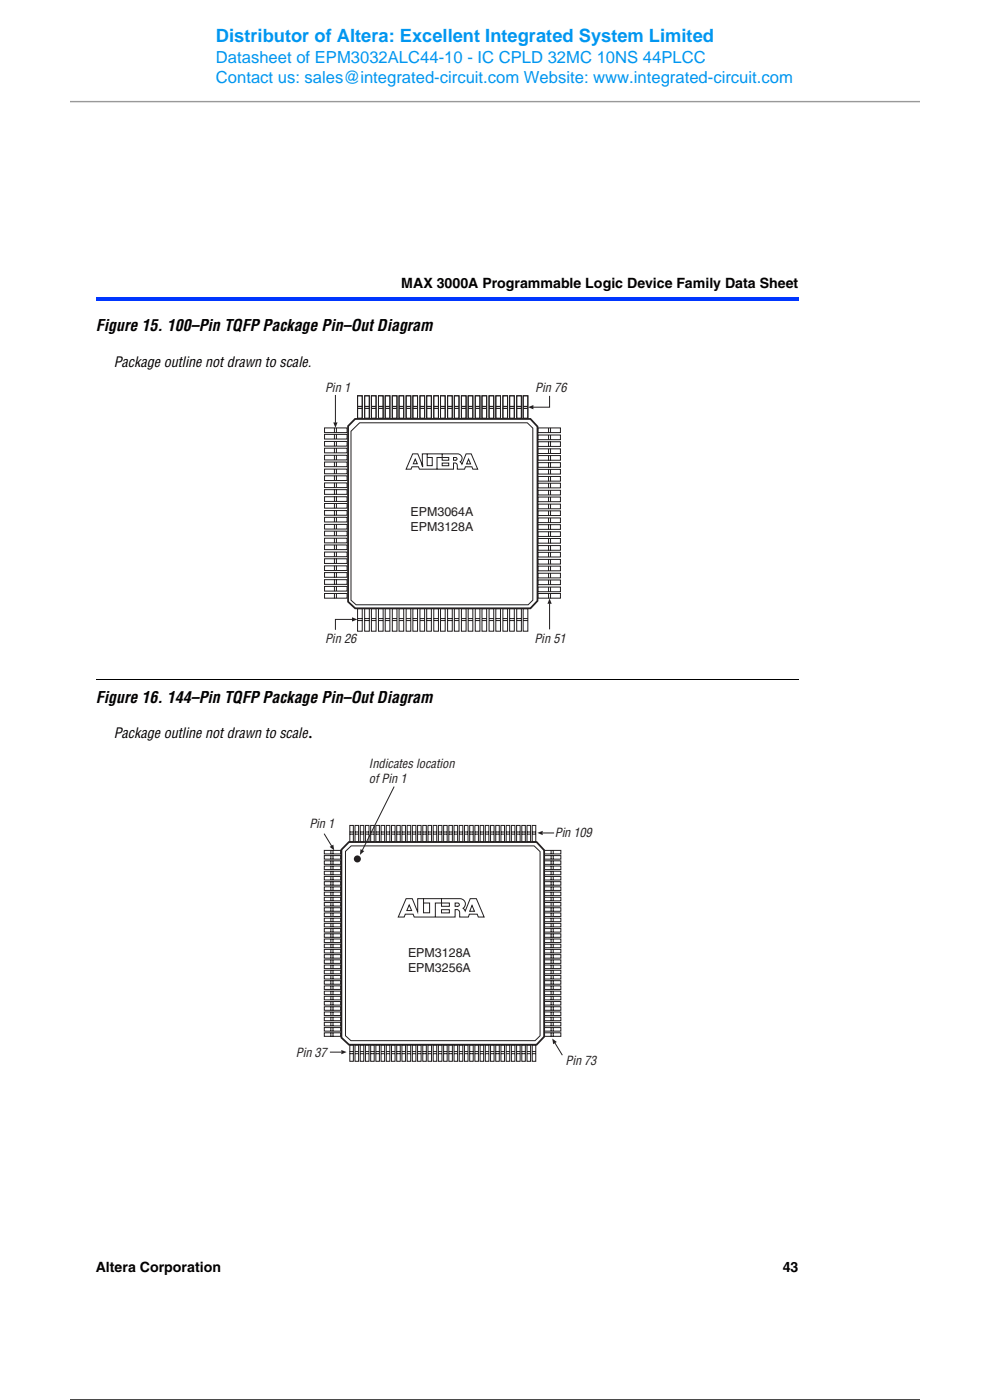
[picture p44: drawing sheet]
<svg xmlns="http://www.w3.org/2000/svg" width="210mm" height="297mm" viewBox="0 0 210 297" stroke-linecap="round" stroke-linejoin="round" font-family="sans-serif">
<defs><g id="words">
<text font-size="4.5" x="65.3" y="156.6">.</text>
<text font-size="3.9" fill="#0196f0" x="45.8" y="8.8">Distributor of Altera: Excellent Integrated System Limited</text>
<g font-size="3.5" fill="#0196f0">
<text x="45.8" y="13.3">Datasheet of EPM3032ALC44-10 - IC CPLD 32MC 10NS 44PLCC</text>
<text x="45.8" y="17.7">Contact us: sales@integrated-circuit.com Website: www.integrated-circuit.com</text>
</g>
<g font-size="3.4">
<text x="20.3" y="70.2">Figure 15. 100–Pin TQFP Package Pin–Out Diagram</text>
<text x="20.3" y="149">Figure 16. 144–Pin TQFP Package Pin–Out Diagram</text>
</g>
<g font-size="3">
<text x="85.1" y="61">MAX 3000A Programmable Logic Device Family Data Sheet</text>
<text x="24.1" y="77.8">Package outline not drawn to scale.</text>
<text x="24.1" y="156.6">Package outline not drawn to scale</text>
<text x="20.3" y="269.9">Altera Corporation</text>
<text x="166" y="269.9">43</text>
</g>
<g font-size="2.7" fill="#231f20">
<text x="68.9" y="83.2">Pin 1</text>
<text x="113.5" y="83.2">Pin 76</text>
<text x="68.9" y="136.5">Pin 26</text>
<text x="113.4" y="136.5">Pin 51</text>
<text x="78.2" y="166.1">of Pin 1</text>
<text x="78.2" y="162.9">Indicates location</text>
<text x="65.6" y="175.7">Pin 1</text>
<text x="117.7" y="177.7">Pin 109</text>
<text x="62.8" y="224.2">Pin 37</text>
<text x="120" y="225.9">Pin 73</text>
</g>
<g font-size="2.6" fill="#231f20">
<text x="87.1" y="109.4">EPM3064A</text>
<text x="87.1" y="112.6">EPM3128A</text>
<text x="86.6" y="203.1">EPM3128A</text>
<text x="86.6" y="206.3">EPM3256A</text>
</g>
</g></defs>
<path d="M15 21.6h180" fill="none" stroke="#999" stroke-width=".3"/>
<g fill="#0036ff">
<path d="M20.3 63.1h.4v.7h-.4z"/>
<path d="M20.7 63.1h148.8v.7h-148.8z"/>
</g>
<path d="M20.3 144h149.1" fill="none" stroke="#000" stroke-width=".21"/>
<path d="M68.4 80.4h52.7v57.2h-52.7z" fill="#fff"/>
<g fill="none" stroke="#231f20" stroke-width=".21">
<path d="M68.8 99.5h4.8v1h-4.8zM68.8 98h4.8v1h-4.8zM68.8 96.6h4.8v1h-4.8zM68.8 95.1h4.8v1h-4.8zM68.8 93.7h4.8v.9h-4.8zM68.8 92.1h4.8v1h-4.8zM68.8 90.8h4.8v1h-4.8zM70.9 90.8v1M70.9 92.2v.9M70.9 93.7v.9M70.9 95.1v1M70.9 96.6v1"/>
<path d="M70.9 98v1M70.9 99.5v1M71.1 83.8v5.9M71.4 90.8v.9M71.4 92.2v.9M71.4 93.7v.9M71.4 95.1v.9M71.4 96.6v.9M71.4 98v1M71.4 99.5v1M74.5 91.5l1.8-1.8h35.5l1.2 1.1v36.5l-1 1h-36.5l-1-1zM75.8 84h1v4.7h-1z"/>
<path d="M75.8 86.6h1M75.9 86.2h.9M77.4 84h.9v4.7h-.9zM77.4 86.6h.9M77.4 86.2h.9M78.8 84h1v4.7h-1zM78.8 86.6h1M78.8 86.2h1M80.3 84h1v4.7h-1zM80.3 86.6h1M80.3 86.2h1M81.7 84h1v4.7h-1z"/>
<path d="M81.7 86.6h1M81.7 86.2h1M83.2 84h1v4.7h-1zM83.2 86.6h1M83.2 86.2h1M84.6 84h1v4.7h-1zM84.6 86.6h1M84.7 86.2h.9M86.1 84h1v4.7h-1zM86.1 86.6h1M86.2 86.2h.9M87.6 84h1v4.7h-1z"/>
<path d="M87.6 86.6h1M87.6 86.2h1M89.1 84h1v4.7h-1zM89.1 86.6h1M89.1 86.2h1M90.5 84h1v4.7h-1zM90.5 86.6h1M90.5 86.2h1M92 84h1v4.7h-1zM92 86.6h1M92 86.2h1M93.4 84h1v4.7h-1z"/>
<path d="M93.4 86.6h1M93.5 86.2h.9M94.9 84h1v4.7h-1zM94.9 86.6h1M95 86.2h.9M96.4 84h1v4.7h-1zM96.4 86.6h1M96.4 86.2h1M97.9 84h1v4.7h-1zM97.9 86.6h1M97.9 86.2h1M99.3 84h1v4.7h-1z"/>
<path d="M99.3 86.6h1M99.3 86.2h1M100.8 84h1v4.7h-1zM100.8 86.6h1M100.8 86.2h1M102.2 84h1v4.7h-1zM102.2 86.6h1M102.3 86.2h.9M103.7 84h1v4.7h-1zM103.7 86.6h1M103.8 86.2h.9M105.2 84h1v4.7h-1z"/>
<path d="M105.2 86.6h1M105.2 86.2h1M106.7 84h1v4.7h-1zM106.7 86.6h1M106.7 86.2h1M108.1 84h1v4.7h-1zM108.1 86.6h1M108.1 86.2h1M109.6 84h1v4.7h-1zM109.6 86.6h1M109.6 86.2h1M111 84h1v4.7h-1z"/>
<path d="M111 86.6h1M111 86.2h1M114.1 90.8h4.8v1h-4.8zM114.1 92.3h4.8v1h-4.8zM114.1 93.7h4.8v1h-4.8zM114.1 95.2h4.8v1h-4.8zM114.1 96.6h4.8v1h-4.8zM114.1 98.1h4.8v1h-4.8zM114.1 99.6h4.8v1h-4.8zM116.4 90.8v1M116.4 92.3v1M116.4 93.7v1"/>
<path d="M116.4 95.2v1M116.4 96.7v.9M116.4 98.2v.9M116.4 99.6v1M116.8 90.8v1M116.8 92.3v1M116.8 93.7v1M116.8 95.2v1M116.8 96.6v1M116.8 98.1v1M116.8 99.6v1M68.8 118.5h4.8v1h-4.8z"/>
<path d="M68.8 117.1h4.8v1h-4.8zM68.8 115.6h4.8v1h-4.8zM68.8 114.2h4.8v1h-4.8zM68.8 112.7h4.8v1h-4.8zM68.8 111.2h4.8v1h-4.8zM68.8 109.7h4.8v1h-4.8zM68.8 108.3h4.8v1h-4.8zM68.8 106.8h4.8v1h-4.8zM68.8 105.4h4.8v1h-4.8zM68.8 103.9h4.8v1h-4.8zM68.8 102.4h4.8v1h-4.8zM68.8 100.9h4.8v1h-4.8z"/>
<path d="M70.9 100.9v1M70.9 102.4v1M70.9 103.9v1M70.9 105.4v1M70.9 106.8v1M70.9 108.3v1M70.9 109.7v1M70.9 111.2v1M70.9 112.7v1M70.9 114.2v1M70.9 115.6v1M70.9 117.1v1"/>
<path d="M70.9 118.5v1M71.4 100.9v1M71.4 102.4v1M71.4 103.9v.9M71.4 105.4v.9M71.4 106.8v1M71.4 108.3v1M71.4 109.7v1M71.4 111.2v1M71.4 112.7v.9M71.4 114.2v.9M71.4 115.6v1"/>
<path d="M71.4 117.1v1M71.4 118.5v1M114.1 101.1h4.8v1h-4.8zM114.1 102.5h4.8v1h-4.8zM114.1 104h4.8v1h-4.8zM114.1 105.4h4.8v1h-4.8zM114.1 106.9h4.8v1h-4.8zM114.1 108.4h4.8v1h-4.8zM114.1 109.9h4.8v1h-4.8zM114.1 111.3h4.8v1h-4.8zM114.1 112.8h4.8v1h-4.8zM114.1 114.2h4.8v1h-4.8z"/>
<path d="M114.1 115.7h4.8v1h-4.8zM114.1 117.2h4.8v1h-4.8zM114.1 118.7h4.8v1h-4.8zM116.4 101.1v1M116.4 102.5v1M116.4 104v1M116.4 105.5v.9M116.4 107v.9M116.4 108.4v1M116.4 109.9v1M116.4 111.3v1M116.4 112.8v1"/>
<path d="M116.4 114.3v.9M116.4 115.8v.9M116.4 117.2v1M116.4 118.7v1M116.8 101.1v1M116.8 102.5v1M116.8 104v1M116.8 105.4v1M116.8 106.9v1M116.8 108.4v1M116.8 109.9v1M116.8 111.3v1"/>
<path d="M116.8 112.8v1M116.8 114.2v1M116.8 115.7v1M116.8 117.2v1M116.8 118.7v1M68.8 125.9h4.8v1h-4.8zM68.8 124.4h4.8v1h-4.8zM68.8 123h4.8v1h-4.8zM68.8 121.5h4.8v1h-4.8zM68.8 120h4.8v1h-4.8zM70.9 120v1M70.9 121.5v1"/>
<path d="M70.9 123v1M70.9 124.4v1M70.9 125.9v1M71.4 120v1M71.4 121.5v.9M71.4 123v.9M71.4 124.4v1M71.4 125.9v1M75.8 129.1h1v4.8h-1zM75.8 131.2h1M75.9 131.6h.9M77.4 129.1h.9v4.8h-.9z"/>
<path d="M77.4 131.2h.9M77.4 131.6h.9M78.8 129.1h1v4.8h-1zM78.8 131.2h1M78.8 131.6h1M80.3 129.1h1v4.8h-1zM80.3 131.2h1M80.3 131.6h1M81.7 129.1h1v4.8h-1zM81.7 131.2h1M81.7 131.6h1M83.2 129.1h1v4.8h-1z"/>
<path d="M83.2 131.2h1M83.2 131.6h1M84.6 129.1h1v4.8h-1zM84.6 131.2h1M84.7 131.6h.9M86.1 129.1h1v4.8h-1zM86.1 131.2h1M86.2 131.6h.9M87.6 129.1h1v4.8h-1zM87.6 131.2h1M87.6 131.6h1M89.1 129.1h1v4.8h-1z"/>
<path d="M89.1 131.2h1M89.1 131.6h1M90.5 129.1h1v4.8h-1zM90.5 131.2h1M90.5 131.6h1M92 129.1h1v4.8h-1zM92 131.2h1M92 131.6h1M93.4 129.1h1v4.8h-1zM93.4 131.2h1M93.5 131.6h.9M94.9 129.1h1v4.8h-1z"/>
<path d="M94.9 131.2h1M95 131.6h.9M96.4 129.1h1v4.8h-1zM96.4 131.2h1M96.4 131.6h1M97.9 129.1h1v4.8h-1zM97.9 131.2h1M97.9 131.6h1M99.3 129.1h1v4.8h-1zM99.3 131.2h1M99.3 131.6h1M100.8 129.1h1v4.8h-1z"/>
<path d="M100.8 131.2h1M100.8 131.6h1M102.2 129.1h1v4.8h-1zM102.2 131.2h1M102.3 131.6h.9M103.7 129.1h1v4.8h-1zM103.7 131.2h1M103.8 131.6h.9M105.2 129.1h1v4.8h-1zM105.2 131.2h1M105.2 131.6h1M106.7 129.1h1v4.8h-1z"/>
<path d="M106.7 131.2h1M106.7 131.6h1M108.1 129.1h1v4.8h-1zM108.1 131.2h1M108.1 131.6h1M109.6 129.1h1v4.8h-1zM109.6 131.2h1M109.6 131.6h1M111 129.1h1v4.8h-1zM111 131.2h1M111 131.6h1M114.1 120.1h4.8v1h-4.8z"/>
<path d="M114.1 121.6h4.8v1h-4.8zM114.1 123h4.8v1h-4.8zM114.1 124.5h4.8v1h-4.8zM114.1 125.9h4.8v1h-4.8zM116.4 120.1v1M116.4 121.6v1M116.4 123.1v.9M116.4 124.6v.9M116.4 125.9v1M116.8 120.1v1M116.8 121.6v1M116.8 123v1"/>
<path d="M116.8 124.5v1M116.8 125.9v1"/>
</g>
<path d="M75.3 88.9h37.2l1.5 1.6v37l-1.5 1.6h-37.2l-1.5-1.4v-37.3z" fill="none" stroke="#231f20" stroke-width=".38"/>
<path d="M70.7 89.6h.9l-.5 1.1z" fill-rule="evenodd" fill="#231f20"/>
<path d="M116.6 128v5.5" fill="none" stroke="#231f20" stroke-width=".21"/>
<path d="M116.6 127l.4 1.1h-.9z" fill-rule="evenodd" fill="#231f20"/>
<path d="M74.7 131.4h-3.6v2.2" fill="none" stroke="#231f20" stroke-width=".21"/>
<path d="M74.7 131l1.1 .4-1.1 .5z" fill-rule="evenodd" fill="#231f20"/>
<path d="M116.6 84v2.4h-3.5" fill="none" stroke="#231f20" stroke-width=".21"/>
<path d="M112 86.4l1.1-.5v.9z" fill-rule="evenodd" fill="#231f20"/>
<path d="M87.5 96.3h1.1l1 2.3v-2.3h7.5a.92 .92 0 0 1 .9 .6 .92 .92 0 0 1-.4 1.1l.4 .5 .9-2.2h1.1l1.3 3.2h-1l-.2-.5h-1.4l-.2 .5h-1.5l-.1-1.1-.3-.2h-.4v1.3h-7.2l-.2-.5h-1.4l-.2 .5h-1.1zM88.1 97.4l.4 1h-.8zM90.6 96.3v2.5h1.1v-1.7h-1.1M93.8 96.3v1.3h1.4v-.5h-2.5v2.4M93.8 98.2h1.4v.6h-1.4zM96.2 97.1h.6l.1 .4-.7 .1zM99.4 97.4l.4 1h-.8z" fill="none" stroke="#231f20" stroke-width=".21"/>
<path d="M89.5 98.6h.2v.5z" fill="#231f20" stroke="#231f20" stroke-width=".21"/>
<path d="M62.1 159.8h65.5v67.4h-65.5z" fill="#fff"/>
<path d="M83.6 166.9l-6.8 13.5" fill="none" stroke="#231f20" stroke-width=".21"/>
<path d="M76.5 180.1l.8 .5-.9 .8z" fill-rule="evenodd" fill="#231f20"/>
<path d="M68.8 176.9l1.6 2.6" fill="none" stroke="#231f20" stroke-width=".21"/>
<path d="M69.9 179.7l.8-.5 .2 1.2z" fill-rule="evenodd" fill="#231f20"/>
<path d="M117.7 221.2l1.6 2.7" fill="none" stroke="#231f20" stroke-width=".21"/>
<path d="M117.1 220.3l1 .7-.8 .5z" fill-rule="evenodd" fill="#231f20"/>
<g fill="none" stroke="#231f20" stroke-width=".21">
<path d="M74.2 177h.7M74.2 175.1h.8v3.5h-.8zM74.2 176.5h.8M75.3 177h.8M75.3 175.1h.8v3.5h-.8zM75.3 176.5h.8M76.4 177h.8M76.4 175.1h.8v3.5h-.8zM76.4 176.5h.8M77.5 177h.8M77.5 175.1h.8v3.5h-.8zM77.5 176.5h.8"/>
<path d="M78.6 177h.8M78.6 175.1h.8v3.5h-.8zM78.6 176.5h.8M79.7 177h.8M79.7 175.1h.8v3.5h-.8zM79.7 176.5h.8M80.8 177h.8M80.8 175.1h.8v3.5h-.8zM80.8 176.5h.8M81.9 177h.8M81.9 175.1h.8v3.5h-.8zM81.9 176.5h.8"/>
<path d="M83 177h.8M83 175.1h.8v3.5h-.8zM83.1 176.5h.7M84.1 177h.8M84.2 175.1h.7v3.5h-.7zM84.2 176.5h.7M85.3 177h.7M85.3 175.1h.7v3.5h-.7zM85.3 176.5h.7M86.4 177h.7M86.4 175.1h.7v3.5h-.7zM86.4 176.5h.7"/>
<path d="M87.5 177h.7M87.5 175.1h.7v3.5h-.7zM87.5 176.5h.7M88.6 177h.7M88.6 175.1h.7v3.5h-.7zM88.6 176.5h.7M89.7 177h.7M89.7 175.1h.7v3.5h-.7zM89.7 176.5h.7M90.8 177h.7M90.8 175.1h.7v3.5h-.7zM90.8 176.5h.7"/>
<path d="M91.9 177h.7M91.9 175.1h.7v3.5h-.7zM91.9 176.5h.7M93 177h.7M93 175.1h.7v3.5h-.7zM93 176.5h.7M94.1 177h.7M94.1 175.1h.8v3.5h-.8zM94.1 176.5h.8M95.2 177h.8M95.2 175.1h.8v3.5h-.8zM95.2 176.5h.8"/>
<path d="M96.3 177h.8M96.3 175.1h.8v3.5h-.8zM96.3 176.5h.8M97.4 177h.8M97.4 175.1h.8v3.5h-.8zM97.4 176.5h.8M98.5 177h.8M98.5 175.1h.8v3.5h-.8zM98.5 176.5h.8M99.6 177h.8M99.6 175.1h.8v3.5h-.8zM99.6 176.5h.8"/>
<path d="M100.7 177h.8M100.7 175.1h.8v3.5h-.8zM100.7 176.5h.8M101.8 177h.8M101.8 175.1h.8v3.5h-.8zM101.8 176.5h.8M102.9 177h.8M102.9 175.1h.8v3.5h-.8zM103 176.5h.7M104 177h.8M104.1 175.1h.7v3.5h-.7zM104.1 176.5h.7"/>
<path d="M105.2 177h.7M105.2 175.1h.7v3.5h-.7zM105.2 176.5h.7M106.3 177h.7M106.3 175.1h.7v3.5h-.7zM106.3 176.5h.7M107.4 177h.7M107.4 175.1h.7v3.5h-.7zM107.4 176.5h.7M108.5 177h.7M108.5 175.1h.7v3.5h-.7zM108.5 176.5h.7"/>
<path d="M109.6 177h.7M109.6 175.1h.7v3.5h-.7zM109.6 176.5h.7M110.7 177h.7M110.7 175.1h.7v3.5h-.7zM110.7 176.5h.7M111.8 177h.7M111.8 175.1h.7v3.5h-.7zM111.8 176.5h.7M112.9 177h.7M112.9 175.1h.7v3.5h-.7zM112.9 176.5h.7"/>
<path d="M68.8 199.2h3.5v.8h-3.5zM68.8 198.1h3.5v.7h-3.5zM68.8 197h3.5v.7h-3.5zM68.8 195.9h3.5v.7h-3.5zM68.8 194.8h3.5v.7h-3.5zM68.8 193.7h3.5v.7h-3.5zM68.8 192.6h3.5v.7h-3.5zM68.8 191.5h3.5v.7h-3.5zM68.8 190.4h3.5v.7h-3.5zM68.8 189.3h3.5v.7h-3.5zM68.8 188.1h3.5v.8h-3.5zM68.8 187h3.5v.8h-3.5z"/>
<path d="M68.8 185.9h3.5v.8h-3.5zM68.8 184.8h3.5v.8h-3.5zM68.8 183.7h3.5v.8h-3.5zM68.8 182.6h3.5v.8h-3.5zM68.8 181.5h3.5v.8h-3.5zM68.8 180.4h3.5v.8h-3.5zM70.2 180.4v.8M70.2 181.5v.8M70.2 182.6v.8M70.2 183.7v.8M70.2 184.8v.8M70.2 185.9v.8"/>
<path d="M70.2 187v.8M70.2 188.1v.8M70.2 189.3v.7M70.2 190.4v.7M70.2 191.5v.7M70.2 192.6v.7M70.2 193.7v.7M70.2 194.8v.7M70.2 195.9v.7M70.2 197v.7M70.2 198.1v.7M70.2 199.2v.7"/>
<path d="M70.6 180.4v.8M70.6 181.5v.8M70.6 182.6v.8M70.6 183.7v.8M70.6 184.8v.8M70.6 185.9v.8M70.6 187v.8M70.6 188.1v.8M70.6 189.3v.7M70.6 190.4v.7M70.6 191.5v.7M70.6 192.6v.7"/>
<path d="M70.6 193.7v.7M70.6 194.8v.7M70.6 195.9v.7M70.6 197v.7M70.6 198.1v.8M70.6 199.2v.8M73.3 180.6l1.2-1.1h38.8l1.3 1.2v39l-1.1 1.1h-39.1l-1.1-1.1zM115.5 199.2h3.5v.8h-3.5zM115.5 198.1h3.5v.7h-3.5zM115.5 197h3.5v.7h-3.5zM115.5 195.9h3.5v.7h-3.5zM115.5 194.8h3.5v.7h-3.5z"/>
<path d="M115.5 193.7h3.5v.7h-3.5zM115.5 192.6h3.5v.7h-3.5zM115.5 191.5h3.5v.7h-3.5zM115.5 190.4h3.5v.7h-3.5zM115.5 189.3h3.5v.7h-3.5zM115.5 188.1h3.5v.8h-3.5zM115.5 187h3.5v.8h-3.5zM115.5 185.9h3.5v.8h-3.5zM115.5 184.8h3.5v.8h-3.5zM115.5 183.7h3.5v.8h-3.5zM115.5 182.6h3.5v.8h-3.5zM115.5 181.5h3.5v.8h-3.5z"/>
<path d="M115.5 180.4h3.5v.8h-3.5zM116.9 180.4v.8M116.9 181.5v.8M116.9 182.6v.8M116.9 183.7v.8M116.9 184.8v.8M116.9 185.9v.8M116.9 187v.8M116.9 188.1v.8M116.9 189.3v.7M116.9 190.4v.7M116.9 191.5v.7"/>
<path d="M116.9 192.6v.7M116.9 193.7v.7M116.9 194.8v.7M116.9 195.9v.7M116.9 197v.7M116.9 198.1v.7M116.9 199.2v.7M117.4 180.4v.8M117.4 181.5v.8M117.4 182.6v.8M117.4 183.7v.8M117.4 184.8v.8"/>
<path d="M117.4 185.9v.8M117.4 187v.8M117.4 188.1v.8M117.4 189.3v.7M117.4 190.4v.7M117.4 191.5v.7M117.4 192.6v.7M117.4 193.7v.7M117.4 194.8v.7M117.4 195.9v.7M117.4 197v.7M117.4 198.1v.8"/>
<path d="M117.4 199.2v.8M68.8 219.1h3.5v.8h-3.5zM68.8 218h3.5v.7h-3.5zM68.8 216.9h3.5v.7h-3.5zM68.8 215.8h3.5v.7h-3.5zM68.8 214.7h3.5v.7h-3.5zM68.8 213.6h3.5v.7h-3.5zM68.8 212.5h3.5v.7h-3.5zM68.8 211.4h3.5v.7h-3.5zM68.8 210.3h3.5v.7h-3.5zM68.8 209.2h3.5v.7h-3.5zM68.8 208h3.5v.8h-3.5z"/>
<path d="M68.8 206.9h3.5v.8h-3.5zM68.8 205.8h3.5v.8h-3.5zM68.8 204.7h3.5v.8h-3.5zM68.8 203.6h3.5v.8h-3.5zM68.8 202.5h3.5v.8h-3.5zM68.8 201.4h3.5v.8h-3.5zM68.8 200.3h3.5v.8h-3.5zM70.2 200.3v.8M70.2 201.4v.8M70.2 202.5v.8M70.2 203.6v.8M70.2 204.7v.8"/>
<path d="M70.2 205.8v.8M70.2 206.9v.8M70.2 208v.8M70.2 209.2v.7M70.2 210.3v.7M70.2 211.4v.7M70.2 212.5v.7M70.2 213.6v.7M70.2 214.7v.7M70.2 215.8v.7M70.2 216.9v.7M70.2 218v.7"/>
<path d="M70.2 219.1v.7M70.6 200.3v.8M70.6 201.4v.8M70.6 202.5v.8M70.6 203.6v.8M70.6 204.7v.8M70.6 205.8v.8M70.6 206.9v.8M70.6 208v.8M70.6 209.2v.7M70.6 210.3v.7M70.6 211.4v.7"/>
<path d="M70.6 212.5v.7M70.6 213.6v.7M70.6 214.7v.7M70.6 215.8v.7M70.6 216.9v.7M70.6 218v.8M70.6 219.1v.8M115.5 219.1h3.5v.8h-3.5zM115.5 218h3.5v.7h-3.5zM115.5 216.9h3.5v.7h-3.5zM115.5 215.8h3.5v.7h-3.5zM115.5 214.7h3.5v.7h-3.5z"/>
<path d="M115.5 213.6h3.5v.7h-3.5zM115.5 212.5h3.5v.7h-3.5zM115.5 211.4h3.5v.7h-3.5zM115.5 210.3h3.5v.7h-3.5zM115.5 209.2h3.5v.7h-3.5zM115.5 208h3.5v.8h-3.5zM115.5 206.9h3.5v.8h-3.5zM115.5 205.8h3.5v.8h-3.5zM115.5 204.7h3.5v.8h-3.5zM115.5 203.6h3.5v.8h-3.5zM115.5 202.5h3.5v.8h-3.5zM115.5 201.4h3.5v.8h-3.5z"/>
<path d="M115.5 200.3h3.5v.8h-3.5zM116.9 200.3v.8M116.9 201.4v.8M116.9 202.5v.8M116.9 203.6v.8M116.9 204.7v.8M116.9 205.8v.8M116.9 206.9v.8M116.9 208v.8M116.9 209.2v.7M116.9 210.3v.7M116.9 211.4v.7"/>
<path d="M116.9 212.5v.7M116.9 213.6v.7M116.9 214.7v.7M116.9 215.8v.7M116.9 216.9v.7M116.9 218v.7M116.9 219.1v.7M117.4 200.3v.8M117.4 201.4v.8M117.4 202.5v.8M117.4 203.6v.8M117.4 204.7v.8"/>
<path d="M117.4 205.8v.8M117.4 206.9v.8M117.4 208v.8M117.4 209.2v.7M117.4 210.3v.7M117.4 211.4v.7M117.4 212.5v.7M117.4 213.6v.7M117.4 214.7v.7M117.4 215.8v.7M117.4 216.9v.7M117.4 218v.8"/>
<path d="M117.4 219.1v.8M74.2 223.5h.7M74.2 221.7h.8v3.4h-.8zM74.2 223.1h.8M75.3 223.5h.8M75.3 221.7h.8v3.4h-.8zM75.3 223.1h.8M76.4 223.5h.8M76.4 221.7h.8v3.4h-.8zM76.4 223.1h.8M77.5 223.5h.8M77.5 221.7h.8v3.4h-.8z"/>
<path d="M77.5 223.1h.8M78.6 223.5h.8M78.6 221.7h.8v3.4h-.8zM78.6 223.1h.8M79.7 223.5h.8M79.7 221.7h.8v3.4h-.8zM79.7 223.1h.8M80.8 223.5h.8M80.8 221.7h.8v3.4h-.8zM80.8 223.1h.8M81.9 223.5h.8M81.9 221.7h.8v3.4h-.8z"/>
<path d="M81.9 223.1h.8M83 223.5h.8M83 221.7h.8v3.4h-.8zM83.1 223.1h.7M84.1 223.5h.8M84.2 221.7h.7v3.4h-.7zM84.2 223.1h.7M85.3 223.5h.7M85.3 221.7h.7v3.4h-.7zM85.3 223.1h.7M86.4 223.5h.7M86.4 221.7h.7v3.4h-.7z"/>
<path d="M86.4 223.1h.7M87.5 223.5h.7M87.5 221.7h.7v3.4h-.7zM87.5 223.1h.7M88.6 223.5h.7M88.6 221.7h.7v3.4h-.7zM88.6 223.1h.7M89.7 223.5h.7M89.7 221.7h.7v3.4h-.7zM89.7 223.1h.7M90.8 223.5h.7M90.8 221.7h.7v3.4h-.7z"/>
<path d="M90.8 223.1h.7M91.9 223.5h.7M91.9 221.7h.7v3.4h-.7zM91.9 223.1h.7M93 223.5h.7M93 221.7h.7v3.4h-.7zM93 223.1h.7M94.1 223.5h.7M94.1 221.7h.8v3.4h-.8zM94.1 223.1h.8M95.2 223.5h.8M95.2 221.7h.8v3.4h-.8z"/>
<path d="M95.2 223.1h.8M96.3 223.5h.8M96.3 221.7h.8v3.4h-.8zM96.3 223.1h.8M97.4 223.5h.8M97.4 221.7h.8v3.4h-.8zM97.4 223.1h.8M98.5 223.5h.8M98.5 221.7h.8v3.4h-.8zM98.5 223.1h.8M99.6 223.5h.8M99.6 221.7h.8v3.4h-.8z"/>
<path d="M99.6 223.1h.8M100.7 223.5h.8M100.7 221.7h.8v3.4h-.8zM100.7 223.1h.8M101.8 223.5h.8M101.8 221.7h.8v3.4h-.8zM101.8 223.1h.8M102.9 223.5h.8M102.9 221.7h.8v3.4h-.8zM103 223.1h.7M104 223.5h.8M104.1 221.7h.7v3.4h-.7z"/>
<path d="M104.1 223.1h.7M105.2 223.5h.7M105.2 221.7h.7v3.4h-.7zM105.2 223.1h.7M106.3 223.5h.7M106.3 221.7h.7v3.4h-.7zM106.3 223.1h.7M107.4 223.5h.7M107.4 221.7h.7v3.4h-.7zM107.4 223.1h.7M108.5 223.5h.7M108.5 221.7h.7v3.4h-.7z"/>
<path d="M108.5 223.1h.7M109.6 223.5h.7M109.6 221.7h.7v3.4h-.7zM109.6 223.1h.7M110.7 223.5h.7M110.7 221.7h.7v3.4h-.7zM110.7 223.1h.7M111.8 223.5h.7M111.8 221.7h.7v3.4h-.7zM111.8 223.1h.7M112.9 223.5h.7M112.9 221.7h.7v3.4h-.7z"/>
<path d="M112.9 223.1h.7"/>
</g>
<path d="M74 178.6h39.8l1.6 1.8v39.5l-1.6 1.7h-39.8l-1.6-1.5v-39.8z" fill="none" stroke="#231f20" stroke-width=".38"/>
<path d="M114 176.7l1.1-.4v.9z" fill-rule="evenodd" fill="#231f20"/>
<path d="M115.1 176.7h2.4" fill="none" stroke="#231f20" stroke-width=".21"/>
<path d="M72.4 222.8l1.1 .4-1.1 .5z" fill-rule="evenodd" fill="#231f20"/>
<path d="M86.1 190.6h1.4l1.1 2.9v-2.9h9a1.11 1.11 0 0 1 1.1 .8 1.11 1.11 0 0 1-.5 1.3l.5 .6 1-2.7h1.3l1.7 3.9h-1.2l-.3-.6h-1.6l-.2 .6h-1.9l-.1-1.2-.4-.3h-.5v1.5h-8.6l-.3-.6h-1.6l-.3 .6h-1.2zM86.8 192l.5 1.2h-1zM89.8 190.6v3h1.3v-2h-1.3M93.7 193h1.6v.7h-1.6zM93.7 190.6v1.7h1.6v-.7h-3v2.9M96.5 191.6h.6a.35 .35 0 0 1 .3 .3 .35 .35 0 0 1-.3 .4h-.6zM100.1 192.1l.5 1.2h-1zM70 223.2h2.4" fill="none" stroke="#231f20" stroke-width=".21"/>
<path d="M88.5 193.4h.2v.6z" fill="#231f20"/>
<path d="M62.5 160.3h64.9v66.6h-64.9z" fill="none" stroke="#fff" stroke-width=".38"/>
<circle cx="75.8" cy="182.2" r=".75" fill="#231f20"/>
<path d="M15 297h180" fill="none" stroke="#000" stroke-width=".3"/>
<use href="#words"/>
</svg>
